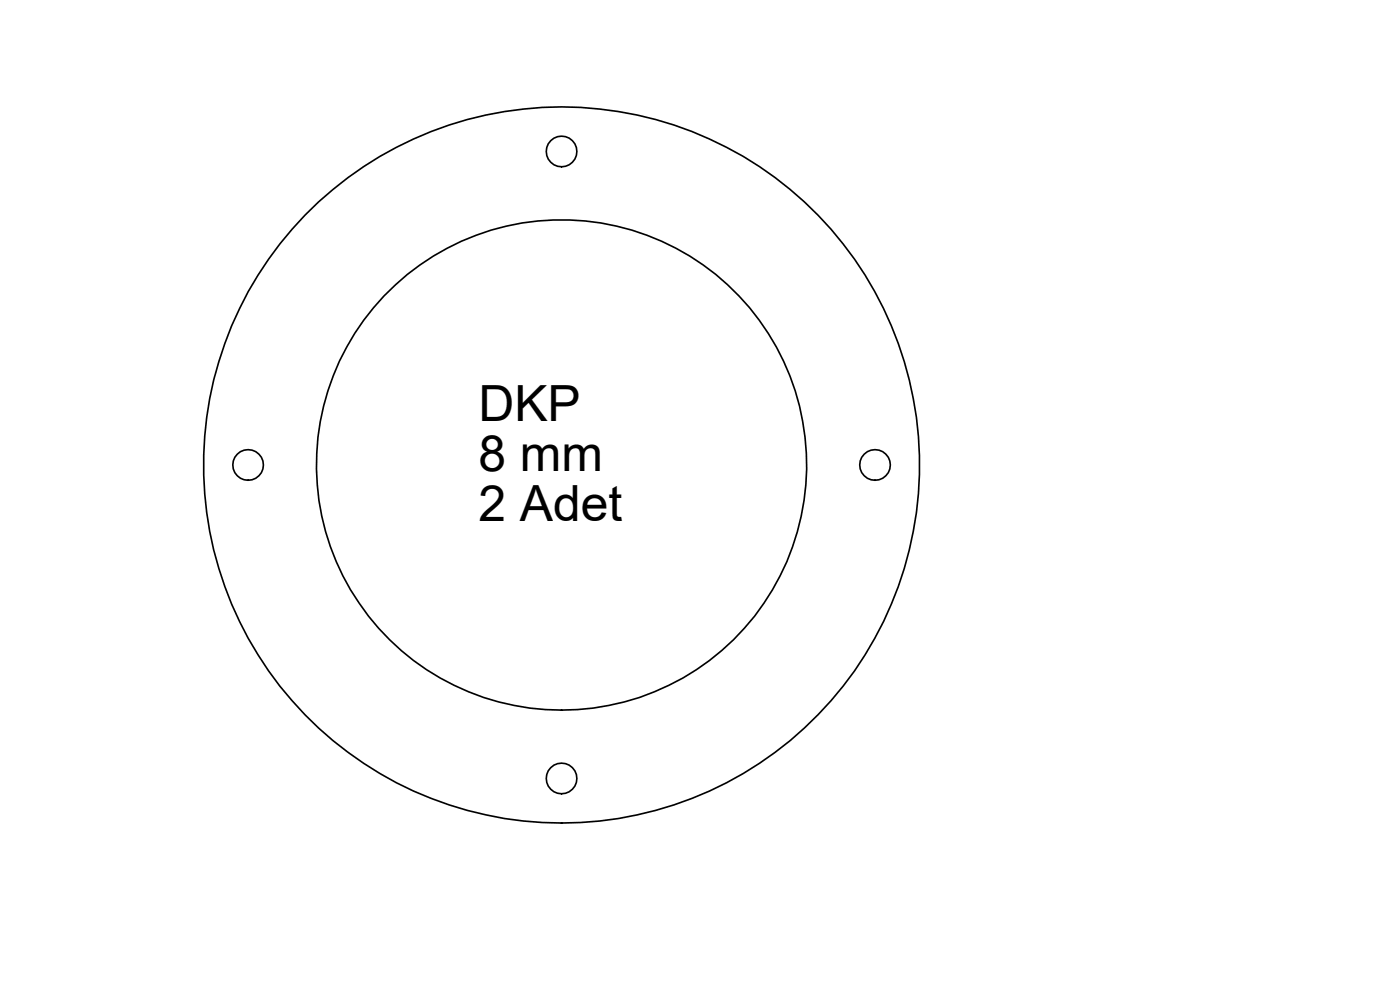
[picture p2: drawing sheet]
<svg xmlns="http://www.w3.org/2000/svg" width="297mm" height="210mm" viewBox="0 0 297 210" stroke-linecap="round" stroke-linejoin="round" font-family="sans-serif">
<defs><g id="words">
<g font-size="10.6">
<text x="101.5" y="89.4">DKP</text>
<text x="101.5" y="100">8 mm</text>
<text x="101.5" y="110.6">2 Adet</text>
</g>
</g></defs>
<g fill="none" stroke="#000" stroke-width=".35">
<circle cx="119.1" cy="32.1" r="3.3"/>
<circle cx="52.6" cy="98.6" r="3.3"/>
<circle cx="119.1" cy="98.6" r="52"/>
<circle cx="119.1" cy="98.6" r="75.9"/>
<circle cx="185.6" cy="98.6" r="3.3"/>
<circle cx="119.1" cy="165.1" r="3.3"/>
</g>
<use href="#words"/>
</svg>
